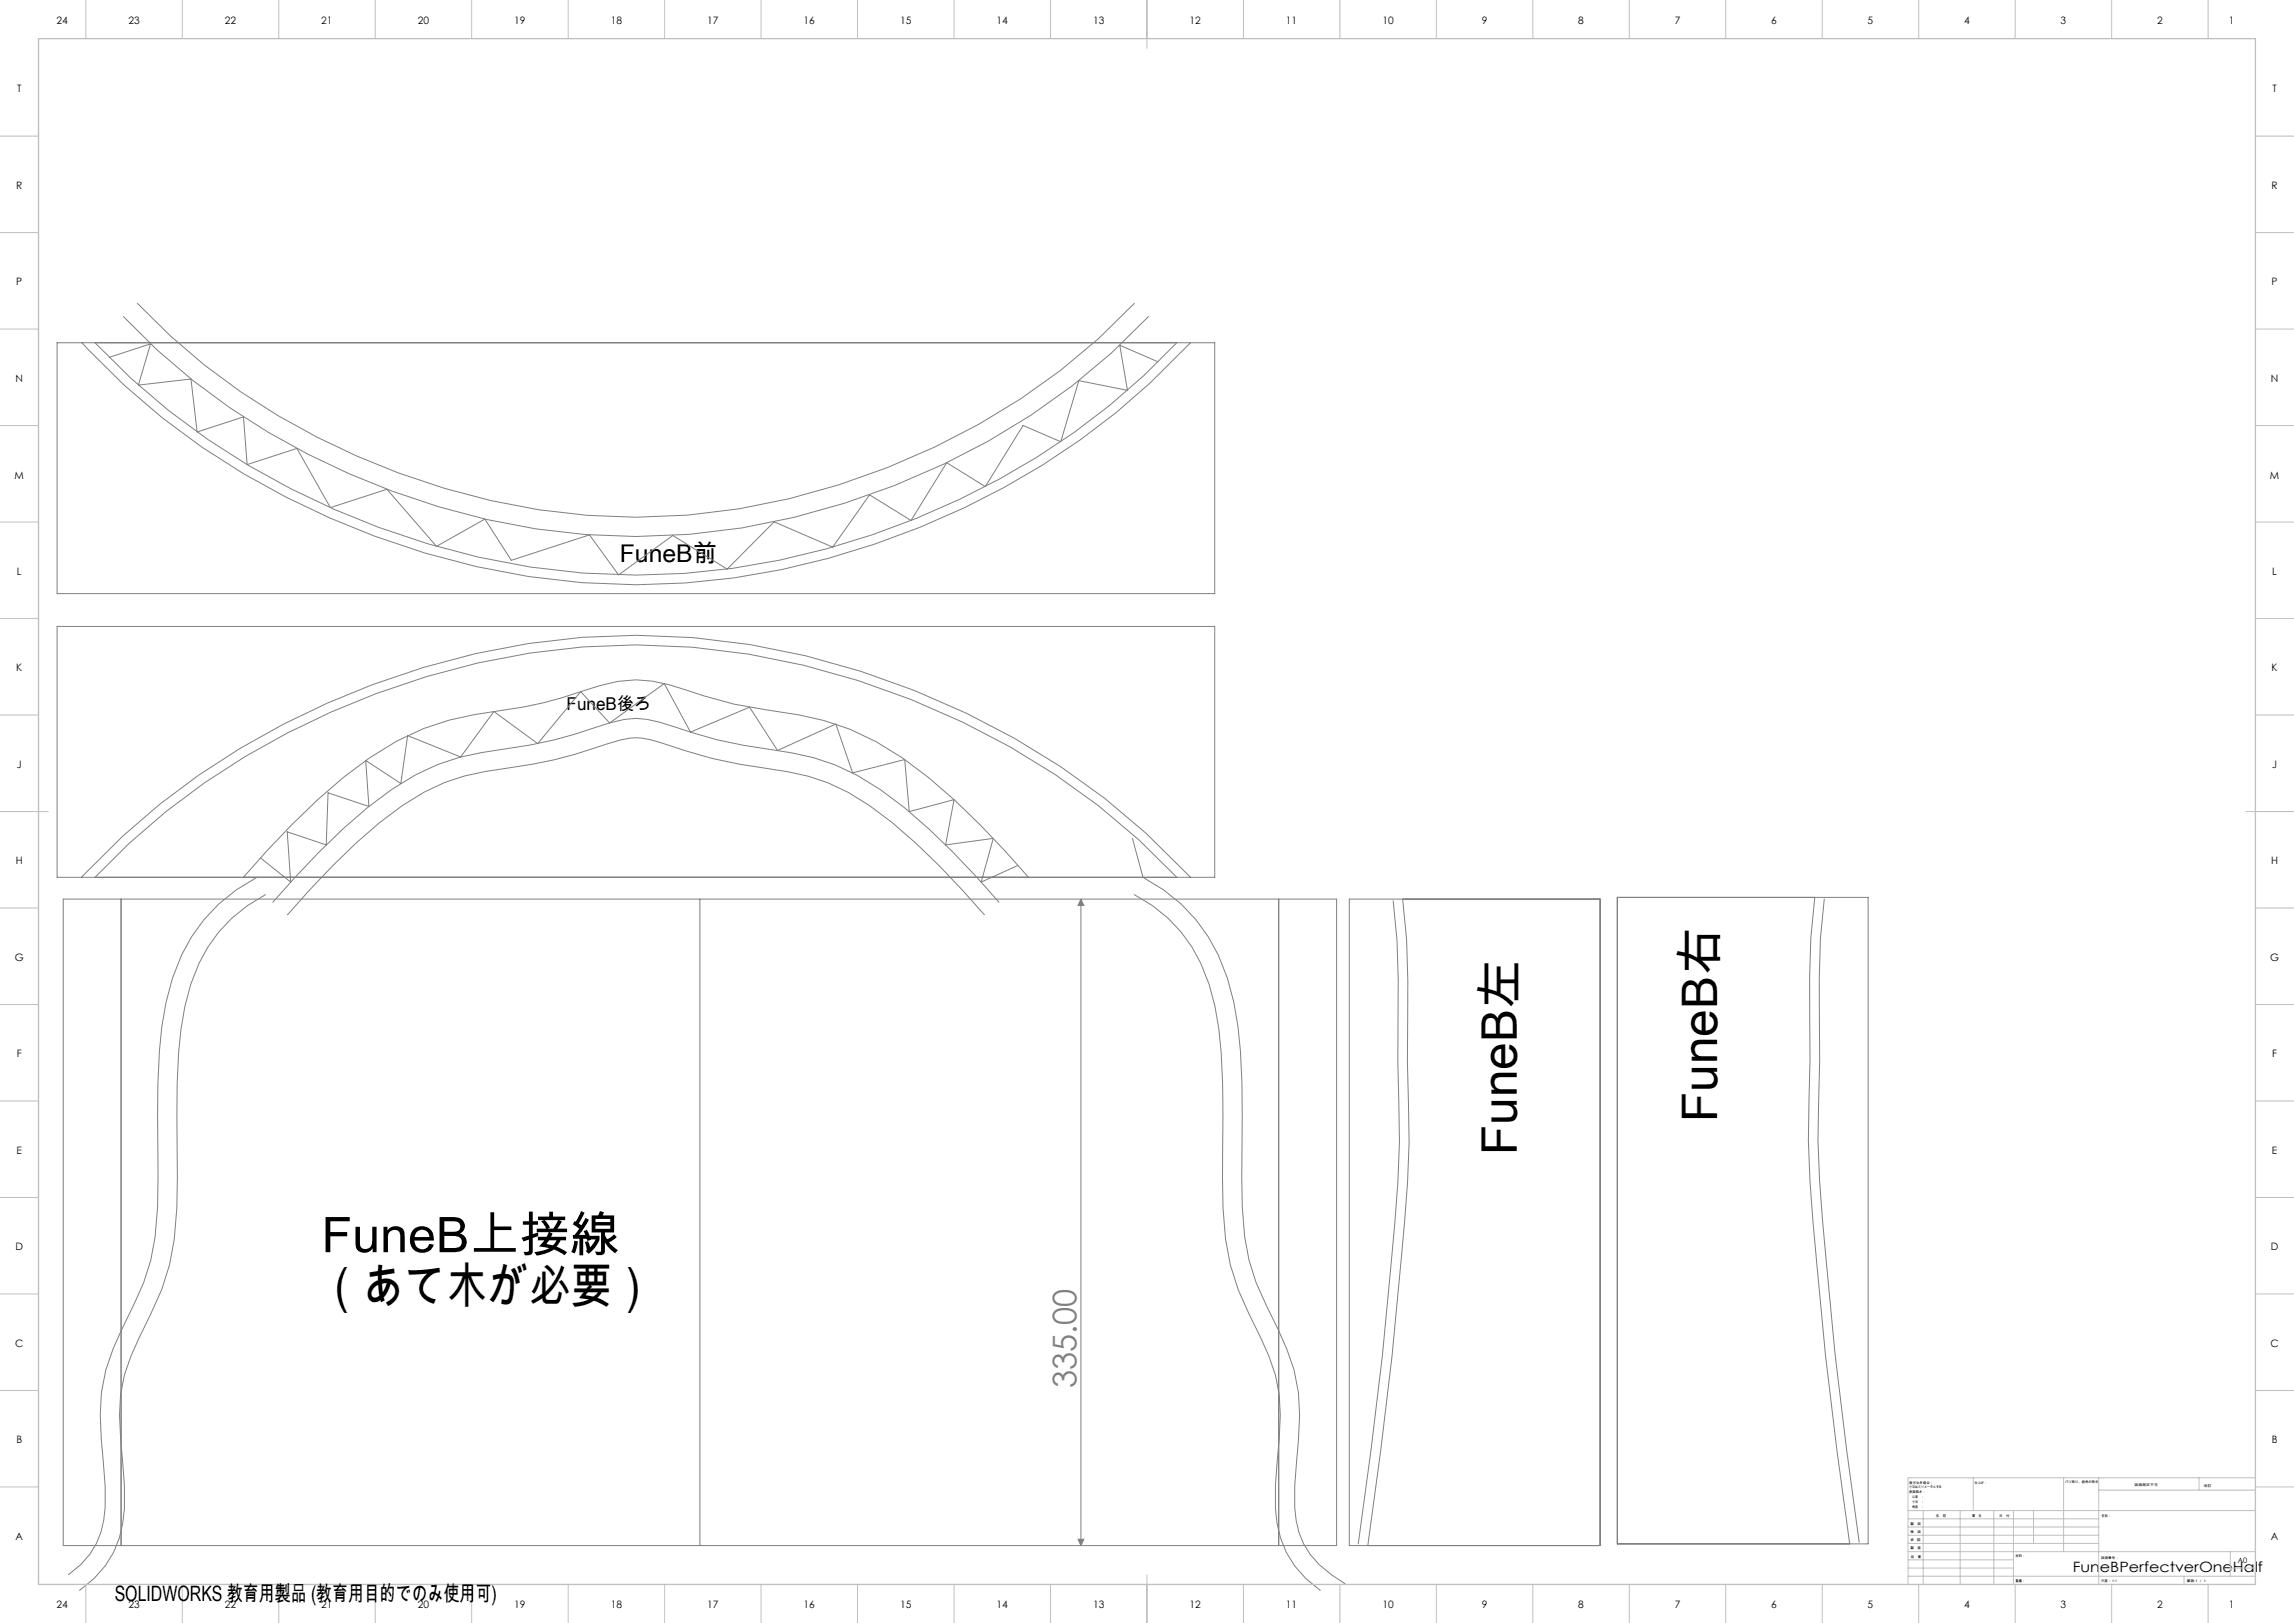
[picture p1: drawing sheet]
<svg xmlns="http://www.w3.org/2000/svg" width="1189mm" height="841mm" viewBox="0 0 1189 841" stroke-linecap="round" stroke-linejoin="round" font-family="sans-serif">
<defs><g id="words">
<g font-size="25.4">
<text x="890" y="581" transform="rotate(-90 890 581)">FuneB右</text>
<text x="786" y="599" transform="rotate(-90 786 599)">FuneB左</text>
<text x="167" y="649">FuneB上接線</text>
<text x="167" y="675">（あて木が必要）</text>
</g>
<text font-size="16.9" fill="#808080" x="558" y="719" transform="rotate(-90 558 719)">335.00</text>
<text font-size="12.7" x="321" y="291">FuneB前</text>
<text font-size="11" x="59" y="830">SOLIDWORKS 教育用製品 (教育用目的でのみ使用可)</text>
<text font-size="9.2" x="294" y="368">FuneB後ろ</text>
<text font-size="7.4" x="1074" y="815">FuneBPerfectverOneHalf</text>
<g font-size="5.3">
<text x="29" y="12">24</text>
<text x="67" y="12">23</text>
<text x="117" y="12">22</text>
<text x="167" y="12">21</text>
<text x="217" y="12">20</text>
<text x="267" y="12">19</text>
<text x="317" y="12">18</text>
<text x="367" y="12">17</text>
<text x="417" y="12">16</text>
<text x="467" y="12">15</text>
<text x="517" y="12">14</text>
<text x="567" y="12">13</text>
<text x="617" y="12">12</text>
<text x="667" y="12">11</text>
<text x="717" y="12">10</text>
<text x="768" y="12">9</text>
<text x="818" y="12">8</text>
<text x="868" y="12">7</text>
<text x="918" y="12">6</text>
<text x="968" y="12">5</text>
<text x="1018" y="12">4</text>
<text x="1068" y="12">3</text>
<text x="1118" y="12">2</text>
<text x="1155" y="12">1</text>
<text x="9" y="48">T</text>
<text x="1178" y="48">T</text>
<text x="8" y="98">R</text>
<text x="1177" y="98">R</text>
<text x="8" y="148">P</text>
<text x="1177" y="148">P</text>
<text x="8" y="198">N</text>
<text x="1177" y="198">N</text>
<text x="8" y="248">M</text>
<text x="1177" y="248">M</text>
<text x="9" y="298">L</text>
<text x="1178" y="298">L</text>
<text x="8" y="348">K</text>
<text x="1177" y="348">K</text>
<text x="9" y="398">J</text>
<text x="1178" y="398">J</text>
<text x="8" y="448">H</text>
<text x="1177" y="448">H</text>
<text x="8" y="498">G</text>
<text x="1177" y="498">G</text>
<text x="9" y="548">F</text>
<text x="1178" y="548">F</text>
<text x="9" y="598">E</text>
<text x="1178" y="598">E</text>
<text x="8" y="648">D</text>
<text x="1177" y="648">D</text>
<text x="8" y="698">C</text>
<text x="1177" y="698">C</text>
<text x="8" y="748">B</text>
<text x="1177" y="748">B</text>
<text x="8" y="798">A</text>
<text x="1177" y="798">A</text>
<text x="29" y="833">24</text>
<text x="67" y="833">23</text>
<text x="117" y="833">22</text>
<text x="167" y="833">21</text>
<text x="217" y="833">20</text>
<text x="267" y="833">19</text>
<text x="317" y="833">18</text>
<text x="367" y="833">17</text>
<text x="417" y="833">16</text>
<text x="467" y="833">15</text>
<text x="517" y="833">14</text>
<text x="567" y="833">13</text>
<text x="617" y="833">12</text>
<text x="667" y="833">11</text>
<text x="717" y="833">10</text>
<text x="768" y="833">9</text>
<text x="818" y="833">8</text>
<text x="868" y="833">7</text>
<text x="918" y="833">6</text>
<text x="968" y="833">5</text>
<text x="1018" y="833">4</text>
<text x="1068" y="833">3</text>
<text x="1118" y="833">2</text>
<text x="1155" y="833">1</text>
</g>
<text font-size="3.9" x="1160" y="810">A0</text>
<g font-size="1.7">
<text x="990" y="769">指示なき場合：</text>
<text x="990" y="771">寸法はミリメータとする</text>
<text x="990" y="774">表面粗さ：</text>
<text x="1023" y="769">仕上げ：</text>
<text x="1070" y="769">バリ取り、鋭角の除去</text>
<text x="1106" y="770">図面測定不可</text>
<text x="1142" y="770">改訂</text>
<text x="990" y="776">公差　：</text>
<text x="990" y="779">寸法　：</text>
<text x="990" y="781">角度　：</text>
<text x="990" y="790">製　図</text>
<text x="1003" y="786">名　前</text>
<text x="1019" y="786">署　名</text>
<text x="1036" y="786">日　付</text>
<text x="1089" y="786">名称：</text>
<text x="990" y="794">検　図</text>
<text x="990" y="799">承　認</text>
<text x="990" y="803">製　産</text>
<text x="990" y="807">品　管</text>
<text x="1045" y="807">材料：</text>
<text x="1089" y="808">図面番号：</text>
<text x="1045" y="820">重量：</text>
<text x="1089" y="820">尺度： 1:1</text>
<text x="1133" y="820">葉数 1 ／ 1</text>
</g>
</g></defs>
<g fill="none" stroke="#808080" stroke-width=".52">
<path d="M71 157a362 362 0 0 0 184 102 341 341 0 0 0 205-17 349 349 0 0 0 128-85M30 178h600v130h-600zM42 178a396 396 0 0 0 205 116 377 377 0 0 0 230-21 384 384 0 0 0 140-95M49 178a392 392 0 0 0 199 111 371 371 0 0 0 227-20 380 380 0 0 0 135-91M64 164a372 372 0 0 0 188 105 351 351 0 0 0 212-17 359 359 0 0 0 131-88M57 185l21-7-6 22 27-4 3 28 24-8 2 25 26-9 17 31 30-9 25 29 25-14 14 21 41-13 15 21 28-21 28 18 24-25 31 14 19-28 21 14 19-30 20 12 19-32 20 9 9-32 25 5-4-23 20 9M30 325h600v130h-600zM587 434l5 21a89 89 0 0 1 48 64 274 274 0 0 1 4 59 559 559 0 0 0 1 63l2 12 4 12 5 11a137 137 0 0 1 17 46 302 302 0 0 1-2 48 53 53 0 0 0 8 35l5 6 6 5 7 5M42 455a401 401 0 0 1 288-126 406 406 0 0 1 264 103l23 23M49 455a391 391 0 0 1 199-111 372 372 0 0 1 224 18 378 378 0 0 1 138 93M126 455a388 388 0 0 1 66-62 136 136 0 0 1 67-25 230 230 0 0 0 52-13 64 64 0 0 1 45 3l24 7 17 3a145 145 0 0 1 71 25 356 356 0 0 1 65 62M133 455a89 89 0 0 0-47 64 277 277 0 0 0-4 59 559 559 0 0 1-2 63l-2 12-4 12-5 11a136 136 0 0 0-16 46 292 292 0 0 0 2 48 53 53 0 0 1-8 35l-5 6-7 5"/>
<path d="M135 445l16 12-2-26 20 7 1-27 21 7-1-24 18 12 3-25 28 11 17-23 23 16 22-27 15 17 28-21 14 25 31-13 14 23 30-14 9 25 27-6 2 27 23-7-4 24 25-4-6 23 19-9M33 466h660v335h-660zM63 466v335M138 463a79 79 0 0 0-42 59 262 262 0 0 0-4 56 557 557 0 0 1-2 64l-2 13-4 13-6 13a128 128 0 0 0-16 42 297 297 0 0 0 2 47 63 63 0 0 1-9 41l-6 7-8 6M141 468a371 371 0 0 1 62-59 117 117 0 0 1 59-21 245 245 0 0 0 54-14 40 40 0 0 1 26 0 286 286 0 0 0 68 16 117 117 0 0 1 59 29 411 411 0 0 1 49 49M149 474a362 362 0 0 1 60-57 107 107 0 0 1 54-19 292 292 0 0 0 58-14 31 31 0 0 1 21 1 278 278 0 0 0 66 15 99 99 0 0 1 43 17 327 327 0 0 1 59 57M363 466v335M560 466l2 3h-3zM560 466v335M588 463a79 79 0 0 1 42 59 269 269 0 0 1 4 56 568 568 0 0 0 1 64 142 142 0 0 0 18 51 86 86 0 0 1 10 52 179 179 0 0 0-1 44 51 51 0 0 0 22 35M663 466v335M699 466h130v335h-130z"/>
<path d="M722 467a608 608 0 0 1 2 83 586 586 0 0 1-3 103l-5 50-12 97M727 466a615 615 0 0 1 2 84 582 582 0 0 1-3 104l-5 49-12 98M838 465h130v335h-130zM941 465a614 614 0 0 0-3 84 592 592 0 0 0 3 104l5 49 13 98M946 466a616 616 0 0 0-3 83 580 580 0 0 0 3 104l5 49 13 97M559 798h3l-2 3z"/>
</g>
<g fill="none" stroke="#c0c0c0" stroke-width=".52">
<path d="M44 0v20M94 0v20M144 0v20M194 0v20M244 0v20M294 0v20M344 0v20M394 0v20M444 0v20M494 0v20M544 0v20M594 0v25"/>
<path d="M644 0v20M694 0v20M744 0v20M794 0v20M844 0v20M894 0v20M944 0v20M994 0v20M1044 0v20M1094 0v20M1144 0v20M0 71h20"/>
<path d="M1169 71h20M0 121h20M1169 121h20M0 171h20M1169 171h20M0 221h20M1169 221h20M0 271h20M1169 271h20M0 321h20M1169 321h20M0 371h20"/>
<path d="M1169 371h20M0 421h25M1164 421h25M0 471h20M1169 471h20M0 521h20M1169 521h20M0 571h20M1169 571h20M0 621h20M1169 621h20M0 671h20"/>
<path d="M1169 671h20M0 721h20M1169 721h20M0 771h20M1023 766v17M1070 766v38M1088 766v55M1088 772h81M1140 766v6M1169 766h-180v55M1169 771h20M989 783h180"/>
<path d="M989 800h99M989 796h99M989 791h99M989 787h99M997 783v38M1016 783v38M1033 783v38M1044 783v38M1054 783v17M594 816v25M989 817h180M989 813h55"/>
<path d="M989 808h55M989 804h180M1132 817v4M1156 813h13M1156 804v13M44 821v20M94 821v20M144 821v20M194 821v20M244 821v20M294 821v20M344 821v20"/>
<path d="M394 821v20M444 821v20M494 821v20M544 821v20M644 821v20M694 821v20M744 821v20M794 821v20M844 821v20M894 821v20M944 821v20M994 821v20"/>
<path d="M1044 821v20M1094 821v20M1144 821v20"/>
</g>
<path d="M20 20h1149v801h-1149z" fill="none" stroke="#c0c0c0" stroke-width=".7"/>
<path d="M560 466l2 3h-3zM559 798h3l-2 3z" fill="#808080"/>
<use href="#words"/>
</svg>
